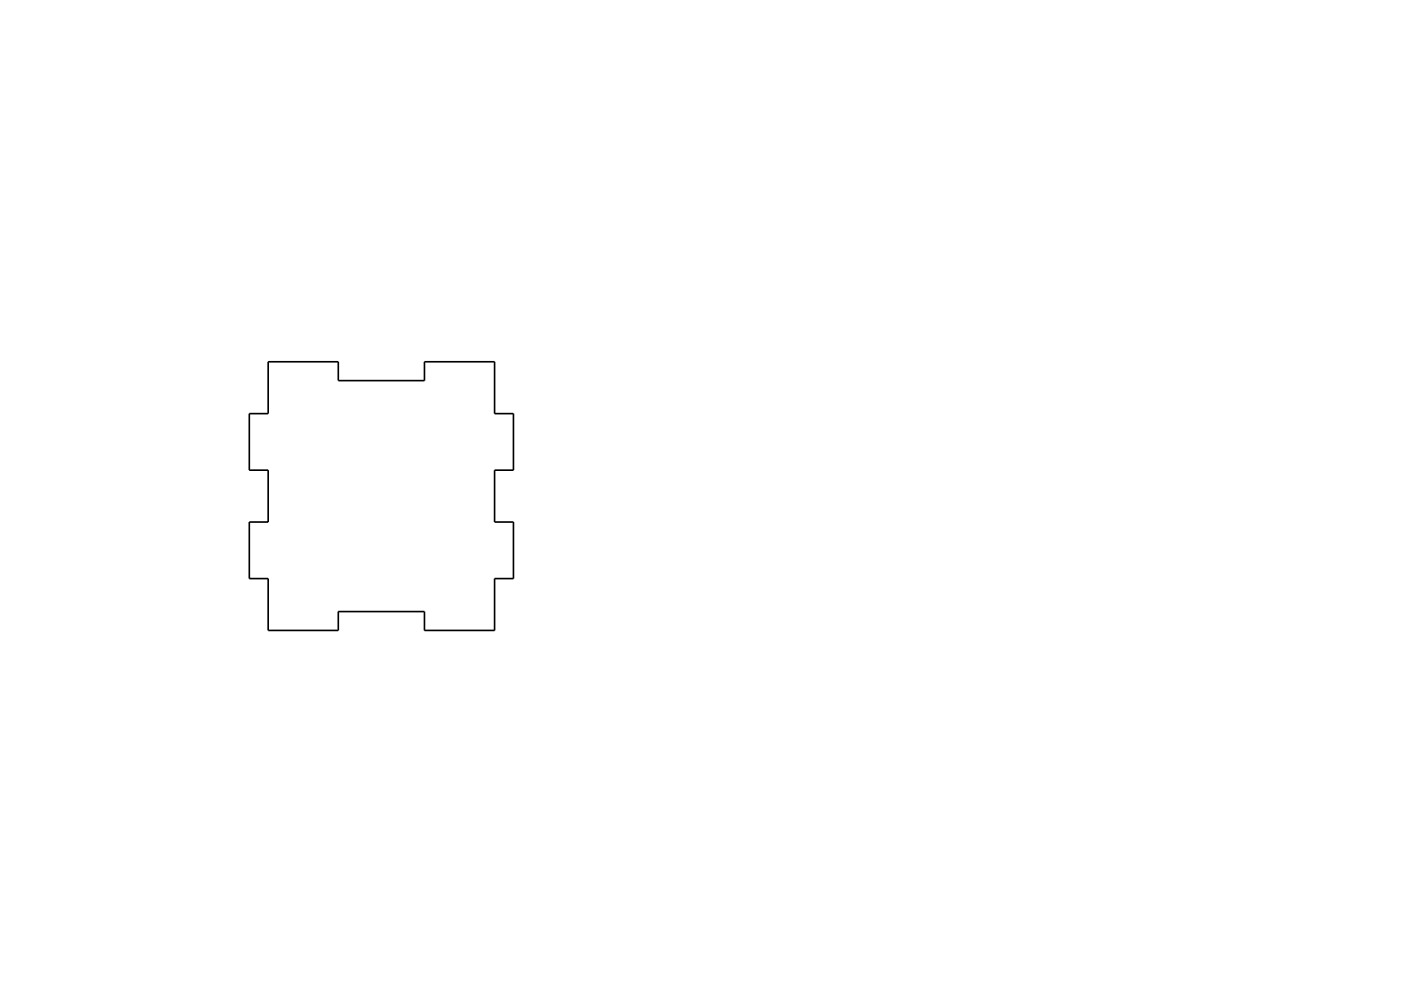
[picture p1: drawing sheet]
<svg xmlns="http://www.w3.org/2000/svg" width="297mm" height="210mm" viewBox="0 0 297 210" stroke-linecap="round" stroke-linejoin="round" font-family="sans-serif">
<path d="M56.9 76.8h14.8v4h18.3v-4h14.9v11h4v12h-4v11h4v12h-4v11h-14.9v-4h-18.3v4h-14.8v-11h-4v-12h4v-11h-4v-12h4z" fill="none" stroke="#000" stroke-width=".35"/>
</svg>
